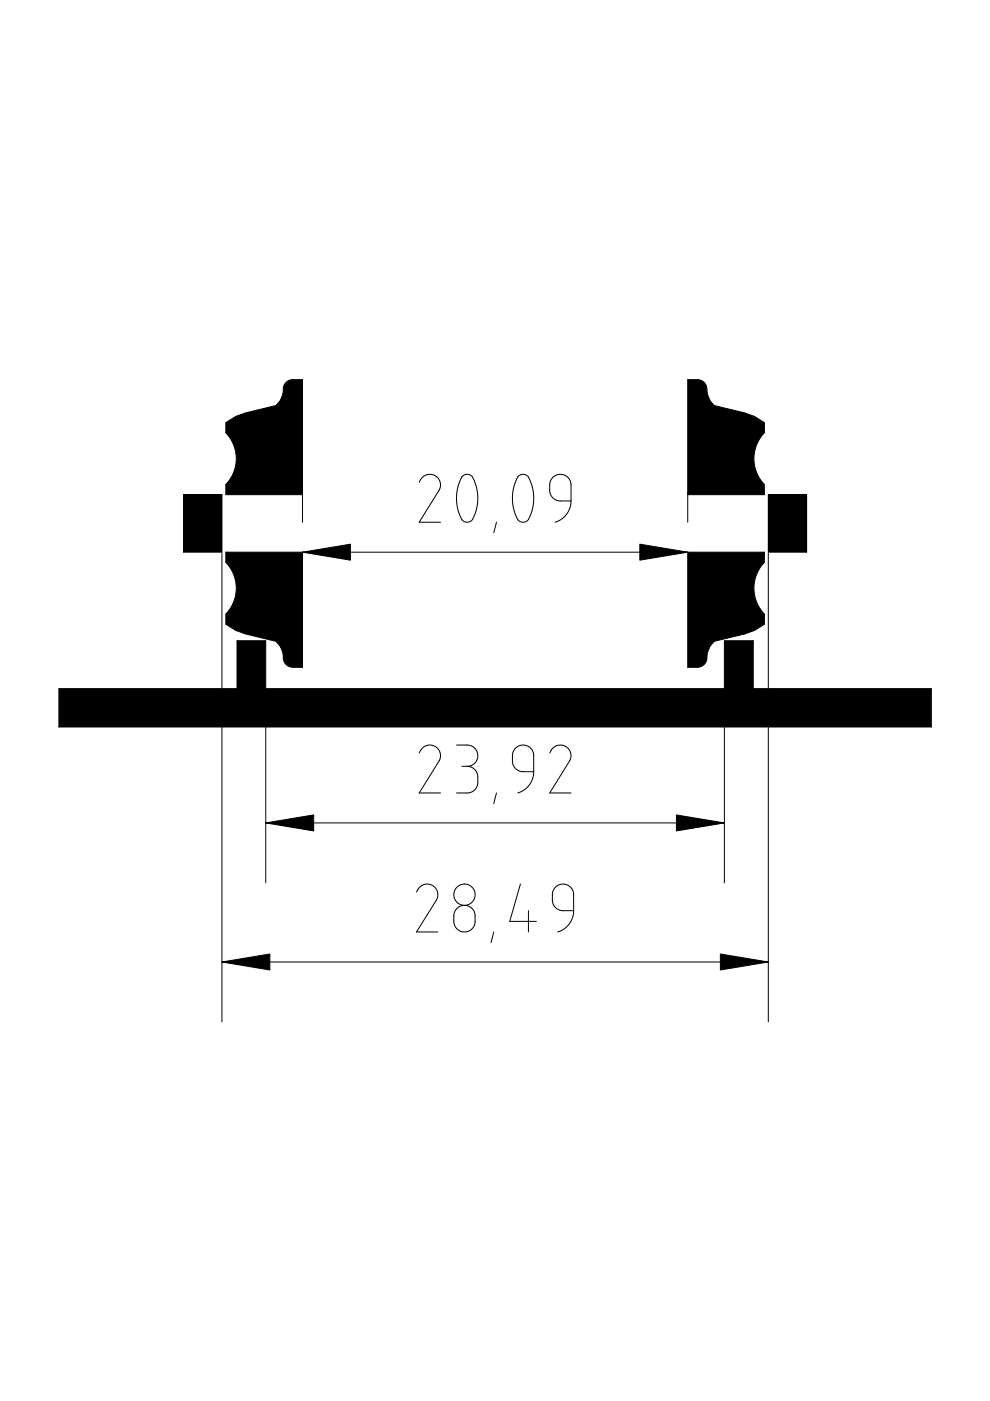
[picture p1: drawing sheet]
<svg xmlns="http://www.w3.org/2000/svg" width="210mm" height="297mm" viewBox="0 0 210 297" stroke-linecap="round" stroke-linejoin="round" font-family="sans-serif">
<g fill="#000">
<path d="M38.9 104.9h8.2v12.2h-8.2z" fill-rule="evenodd"/>
<path d="M47.9 89.6l2.1-1.3 2.1-.8 6.4-1.5a4.3 4.3 0 0 0 1.6-3.6l.3-1 .9-.8 .6-.1h2.2v24.4h-16.2v-2.2l.9-1.1 .7-1.3 .4-1.4 .2-1.4-.1-1.8-.5-1.4-.6-1.2-1-1.4z" fill-rule="evenodd"/>
<path d="M47.9 117.1h16.2v24.4h-2.1l-.7-.2-.9-.8-.3-1a4.3 4.3 0 0 0-1.6-3.5l-6.4-1.6-2.1-.7-2.1-1.3v-2.2l1-1.3 .6-1.2 .4-1.1 .2-1.6-.1-1.5-.4-1.5-.9-1.7-.8-1.1z" fill-rule="evenodd"/>
<path d="M145.8 80.5h2.3l.6 .1 .8 .7 .3 .6 .1 .6a4.3 4.3 0 0 0 1.5 3.5l6.5 1.5 2.1 .8 2.1 1.3v2.1l-1 1.2-.7 1.4-.5 2.5v1.5l.4 1.6 .7 1.5 1.1 1.3v2.2h-16.3z" fill-rule="evenodd"/>
<path d="M145.8 117.1h16.3v2.1l-.9 1-.7 1.3-.5 1.4-.1 1.4v1.6l.5 1.6 .7 1.5 1 1.2v2.2l-2.1 1.3-2.1 .7-6.5 1.6a4.4 4.4 0 0 0-1.5 3.6l-.4 1.1-.9 .6-.7 .2h-2.1z" fill-rule="evenodd"/>
<path d="M162.9 104.9h8.1v12.2h-8.1z" fill-rule="evenodd"/>
<path d="M12.5 146h37.7v-10.2h6.1v10.2h97.3v-10.2h6.1v10.2h37.8v8.1h-185z" fill-rule="evenodd"/>
</g>
<g fill="none" stroke="#000" stroke-width=".21">
<path d="M38.9 104.9h8.2v12.2h-8.2zM47.1 117.3v99.4M64.1 117.1v24.4h-2.1l-.8-.3-.8-.7-.3-1.1a4.6 4.6 0 0 0-1.6-3.4l-6.4-1.6-2.1-.7-2.1-1.3v-2.2l1-1.3 .6-1.2 .5-1.4 .1-1.3-.1-1.5-.4-1.5-.9-1.7-.8-1.1v-2.1h114.2v2.1l-.9 1-.7 1.3-.5 1.4-.1 1.4v1.6l.5 1.6 .7 1.5 1 1.2v2.2l-2.1 1.3-2.1 .7-6.5 1.6-.8 1a4.3 4.3 0 0 0-.7 2.5l-.4 1.1-.8 .7-.8 .2h-2.1v-24.4M64.1 104.9h-16.2v-2.2l.9-1.1 .7-1.3 .4-1.4 .2-1.4-.1-1.8-.5-1.4-.6-1.2-1-1.4v-2.1l2.1-1.3 2.1-.8 6.4-1.5a4.3 4.3 0 0 0 1.6-3.6l.3-1.1 .8-.6 .6-.2h2.3v30.2M88.9 102.3l.8-1.3 .7-.3 .9-.1 .9 .2 .7 .6 .4 .6 .1 .8-.3 1.1-4.2 6.8h4.5M98 101l.7-.4h.5l.9 .4 .8 1.7 .3 1.8 .1 1.9-.5 2.3-.6 1.5-.4 .3-.6 .2-.8-.1-.4-.4-.8-1.7-.4-1.8 .1-2.8 .5-1.6zM105.3 110.7l-.6 2.3M109.9 101l.5-.4h.7l.5 .2 .4 .3 .8 1.7 .3 1.8v2.1l-.4 1.9-.7 1.6-.4 .3-.5 .2-.8-.1-.6-.5-.6-1.7-.4-1.7-.1-1.6 .2-1.3 .4-1.5zM117.2 101.2l.9-.5 .9-.1 .9 .2 .7 .7 .5 1.2v3.5h-2.8l-.7-.3-.6-.6-.4-.9-.1-1.7 .3-.8zM121.1 106.2l-.3 1.5-.7 1.4-1.2 1.1-1.2 .5M145.8 104.9h16.3v-2.2l-1.1-1.3-.5-1-.5-1.4-.1-1.4v-1.6l.5-1.7 .7-1.4 1-1.2v-2.1l-2.1-1.3-2.1-.8-6.5-1.5a4.4 4.4 0 0 1-1.5-3.6l-.4-1.1-.8-.7-.6-.1h-2.3v30.2M162.9 104.9h8.1v12.2h-8.1z"/>
<path d="M162.9 117.3v99.4M12.5 146h37.7v-10.2h6.1v10.2h97.3v-10.2h6.1v10.2h37.8v8.1h-185zM56.3 152.4v34.8M88.9 159.7l.5-1 .6-.4 .7-.3h.7l.7 .2 .6 .4 .5 .7 .2 .9-.2 1-4.3 6.9h4.5M96.8 158l2.9 .1 .9 .5 .5 .7 .2 1.1-.4 1.1-.9 .8-1 .2M109.2 158.7l.9-.6 1-.1 .7 .2 .8 .6 .6 1.2v3.6h-2.7l-1.3-.7-.3-.6-.3-.7 .1-1.8zM116.5 159.7l.4-.8 .7-.6 .8-.3h.6l.7 .2 .7 .4 .5 .7 .2 .8-.3 1.1-4.3 6.9h4.6M153.6 152.4v34.8M56.3 174.5h97.3M97.9 162.5h1.1M99 162.5l1.1 .3 .9 .8 .3 .9-.1 2.2-.6 .9-.8 .4-3 .1M105.3 168.1l-.6 2.3"/>
<path d="M113.2 163.6l-.3 1.6-.7 1.3-.9 .9-1.5 .7M88.3 189.1l.5-.8 .5-.5 .5-.2 .9-.2 .7 .2 .7 .4 .6 .8 .1 .7-.2 1.3-4.3 6.8h4.5M96.8 192.7l.8-.6 1.1-.1 1.1 .3 .6 .6 .3 1.1v1.7l-.4 1-.6 .5-.8 .4h-.8l-1-.4-.5-.6-.4-.9v-1.7l.2-.7zM104.7 197.6l-.6 2.3M110.3 187.4l-2.2 7.9h5.6M112 193.1v4.5M117.7 188.1l.7-.5 1.1-.2 1 .3 .7 .7 .4 1v3.7l-2.8-.1-.7-.3-.5-.5-.5-1v-1.7l.2-.7zM121.6 193.1l-.3 1.6-.7 1.3-1.1 1-1.3 .6M47.1 204h115.8"/>
<circle cx="98.5" cy="189.7" r="2.26"/>
</g>
<path d="M64.1 117.1l10.2-1.7v3.4zM135.7 115.4l10.1 1.7-10.1 1.7zM56.3 174.5l10.2-1.7v3.4zM143.4 172.8l10.2 1.7-10.2 1.7zM47.1 204l10.1-1.7v3.4zM152.7 202.3l10.2 1.7-10.2 1.7z" fill="#000" stroke="#000" stroke-width=".21"/>
</svg>
